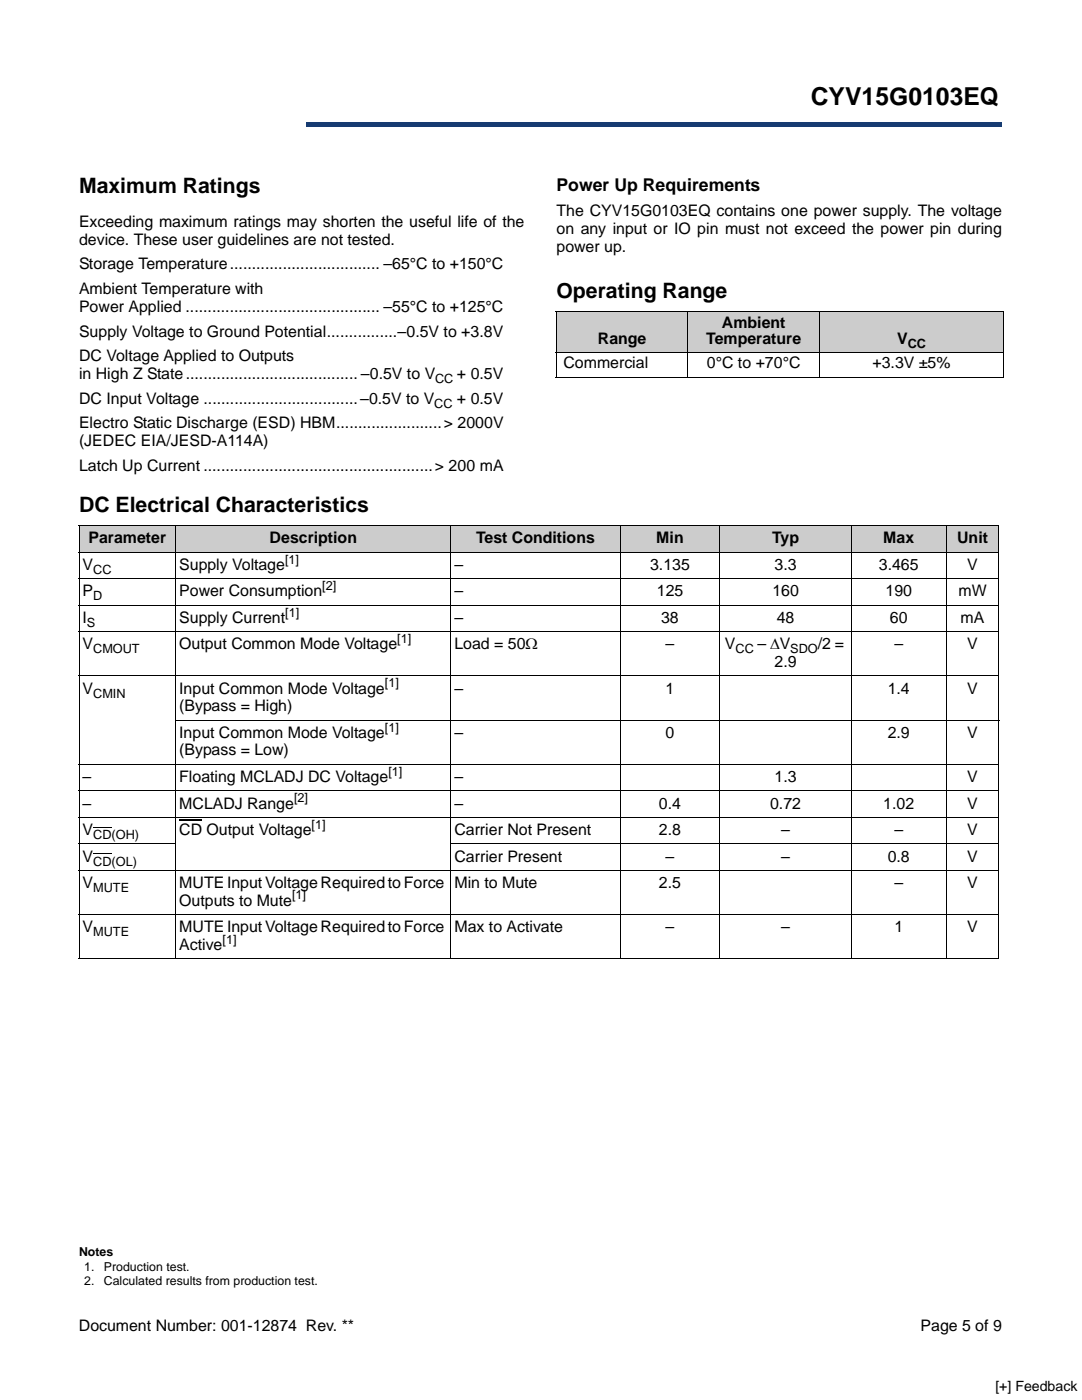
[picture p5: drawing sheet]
<svg xmlns="http://www.w3.org/2000/svg" width="216mm" height="279mm" viewBox="0 0 216 279" stroke-linecap="round" stroke-linejoin="round" font-family="sans-serif">
<defs><g id="words">
<text font-size="4.9" x="161.8" y="20.9">CYV15G0103EQ</text>
<g font-size="4.2">
<text x="15.8" y="38.6">Maximum Ratings</text>
<text x="111" y="59.4">Operating Range</text>
<text x="15.8" y="102.1">DC Electrical Characteristics</text>
</g>
<text font-size="3.5" x="111" y="38.1">Power Up Requirements</text>
<g font-size="3.2">
<text x="15.8" y="45.3">Exceeding maximum ratings may shorten the useful life of the</text>
<text x="111" y="43.2">The CYV15G0103EQ contains one power supply. The voltage</text>
<text x="111" y="46.7">on any input or IO pin must not exceed the power pin during</text>
<text x="15.8" y="48.8">device. These user guidelines are not tested.</text>
<text x="15.8" y="53.8">Storage Temperature.................................. –65°C to +150°C</text>
<text x="111" y="50.2">power up.</text>
<text x="15.8" y="58.7">Ambient Temperature with</text>
<text x="15.8" y="62.2">Power Applied ............................................ –55°C to +125°C</text>
<text x="144.1" y="65.4">Ambient</text>
<text x="15.8" y="67.2">Supply Voltage to Ground Potential................–0.5V to +3.8V</text>
<text x="119.3" y="68.6">Range</text>
<text x="140.9" y="68.6">Temperature</text>
<text x="179" y="68.6">V</text>
<text x="15.8" y="72.1">DC Voltage Applied to Outputs</text>
<text x="15.8" y="75.6">in High Z State....................................... –0.5V to V</text>
<text x="91.2" y="75.6">+ 0.5V</text>
<text x="112.4" y="73.5">Commercial</text>
<text x="141.1" y="73.5">0°C to +70°C</text>
<text x="174.1" y="73.5">+3.3V ±5%</text>
<text x="15.8" y="80.6">DC Input Voltage ...................................–0.5V to V</text>
<text x="91.2" y="80.6">+ 0.5V</text>
<text x="15.8" y="85.5">Electro Static Discharge (ESD) HBM........................&gt; 2000V</text>
<text x="15.8" y="89">(JEDEC EIA/JESD-A114A)</text>
<text x="15.8" y="94">Latch Up Current ....................................................&gt; 200 mA</text>
<text x="16.5" y="113.7">V</text>
<text x="17.7" y="108.4">Parameter</text>
<text x="35.8" y="113.7">Supply Voltage</text>
<text x="53.8" y="108.4">Description</text>
<text x="90.7" y="113.7">–</text>
<text x="95" y="108.4">Test Conditions</text>
<text x="129.7" y="113.7">3.135</text>
<text x="131" y="108.4">Min</text>
<text x="154.1" y="108.4">Typ</text>
<text x="154.6" y="113.7">3.3</text>
<text x="175.4" y="113.7">3.465</text>
<text x="176.3" y="108.4">Max</text>
<text x="191" y="108.4">Unit</text>
<text x="193" y="113.7">V</text>
<text x="16.5" y="119">P</text>
<text x="35.8" y="119">Power Consumption</text>
<text x="90.7" y="119">–</text>
<text x="131.1" y="119">125</text>
<text x="154.1" y="119">160</text>
<text x="176.7" y="119">190</text>
<text x="191.3" y="119">mW</text>
<text x="16.5" y="124.3">I</text>
<text x="35.8" y="124.3">Supply Current</text>
<text x="90.7" y="124.3">–</text>
<text x="131.9" y="124.3">38</text>
<text x="155" y="124.3">48</text>
<text x="177.6" y="124.3">60</text>
<text x="191.7" y="124.3">mA</text>
<text x="16.5" y="129.6">V</text>
<text x="35.8" y="129.6">Output Common Mode Voltage</text>
<text x="90.7" y="129.6">Load = 50Ω</text>
<text x="132.8" y="129.6">–</text>
<text x="144.7" y="129.6">V</text>
<text x="151.2" y="129.6">– ΔV</text>
<text x="163.2" y="129.6">/2 =</text>
<text x="178.5" y="129.6">–</text>
<text x="193" y="129.6">V</text>
<text x="154.6" y="133.1">2.9</text>
<text x="16.5" y="138.4">V</text>
<text x="35.8" y="138.4">Input Common Mode Voltage</text>
<text x="35.8" y="142">(Bypass = High)</text>
<text x="90.7" y="138.4">–</text>
<text x="132.8" y="138.4">1</text>
<text x="177.1" y="138.4">1.4</text>
<text x="193" y="138.4">V</text>
<text x="35.8" y="147.3">Input Common Mode Voltage</text>
<text x="90.7" y="147.3">–</text>
<text x="132.8" y="147.3">0</text>
<text x="177.1" y="147.3">2.9</text>
<text x="193" y="147.3">V</text>
<text x="35.8" y="150.8">(Bypass = Low)</text>
<text x="16.5" y="156.1">–</text>
<text x="16.5" y="161.4">–</text>
<text x="35.8" y="156.1">Floating MCLADJ DC Voltage</text>
<text x="35.8" y="161.4">MCLADJ Range</text>
<text x="90.7" y="156.1">–</text>
<text x="90.7" y="161.4">–</text>
<text x="131.5" y="161.4">0.4</text>
<text x="153.7" y="161.4">0.72</text>
<text x="154.6" y="156.1">1.3</text>
<text x="176.3" y="161.4">1.02</text>
<text x="193" y="156.1">V</text>
<text x="193" y="161.4">V</text>
<text x="16.5" y="166.6">V</text>
<text x="35.8" y="166.6">CD Output Voltage</text>
<text x="90.7" y="166.6">Carrier Not Present</text>
<text x="131.5" y="166.6">2.8</text>
<text x="155.9" y="166.6">–</text>
<text x="178.5" y="166.6">–</text>
<text x="193" y="166.6">V</text>
<text x="16.5" y="171.9">V</text>
<text x="90.7" y="171.9">Carrier Present</text>
<text x="132.8" y="171.9">–</text>
<text x="155.9" y="171.9">–</text>
<text x="177.1" y="171.9">0.8</text>
<text x="193" y="171.9">V</text>
<text x="16.5" y="177.2">V</text>
<text x="35.8" y="177.2">MUTE Input Voltage Required to Force</text>
<text x="90.7" y="177.2">Min to Mute</text>
<text x="131.5" y="177.2">2.5</text>
<text x="178.5" y="177.2">–</text>
<text x="193" y="177.2">V</text>
<text x="35.8" y="180.8">Outputs to Mute</text>
<text x="16.5" y="186.1">V</text>
<text x="35.8" y="186.1">MUTE Input Voltage Required to Force</text>
<text x="35.8" y="189.6">Active</text>
<text x="90.7" y="186.1">Max to Activate</text>
<text x="132.8" y="186.1">–</text>
<text x="155.9" y="186.1">–</text>
<text x="178.5" y="186.1">1</text>
<text x="193" y="186.1">V</text>
<text x="15.7" y="265.6">Document Number: 001-12874 Rev. **</text>
<text x="183.7" y="265.6">Page 5 of 9</text>
</g>
<text font-size="2.8" fill="#010101" x="198.6" y="277.6">[+] Feedback</text>
<g font-size="2.5">
<text x="181.1" y="69.4">CC</text>
<text x="86.8" y="76.4">CC</text>
<text x="86.7" y="81.4">CC</text>
<text x="56.9" y="112.5">[1]</text>
<text x="18.6" y="114.5">CC</text>
<text x="18.6" y="119.8">D</text>
<text x="64.3" y="117.8">[2]</text>
<text x="17.4" y="125.1">S</text>
<text x="56.9" y="123">[1]</text>
<text x="18.6" y="130.4">CMOUT</text>
<text x="79.2" y="128.3">[1]</text>
<text x="146.8" y="130.4">CC</text>
<text x="157.7" y="130.4">SDO</text>
<text x="76.8" y="137.2">[1]</text>
<text x="18.6" y="139.2">CMIN</text>
<text x="76.8" y="146">[1]</text>
<text x="77.5" y="154.8">[1]</text>
<text x="58.7" y="160.1">[2]</text>
<text x="18.6" y="167.4">CD(OH)</text>
<text x="62.2" y="165.4">[1]</text>
<text x="18.6" y="172.7">CD(OL)</text>
<text x="18.6" y="178">MUTE</text>
<text x="58.3" y="179.5">[1]</text>
<text x="18.6" y="186.9">MUTE</text>
<text x="44.4" y="188.3">[1]</text>
<text x="15.8" y="250.8">Notes</text>
<text x="16.8" y="253.6">1.</text>
<text x="16.8" y="256.4">2.</text>
<text x="20.7" y="256.4">Calculated results from production test.</text>
<text x="20.7" y="253.6">Production test.</text>
</g>
</g></defs>
<path d="M61 24.4h138.8v.9h-138.8z" fill="#163b71"/>
<path d="M61 24.4h138.9" fill="none" stroke="#163b71" stroke-width=".2"/>
<path d="M199.7 24.4h.2v1h-.2z" fill="#163b71"/>
<path d="M61 25.3h138.8" fill="none" stroke="#163b71" stroke-width=".2"/>
<path d="M61 24.3h.1v1h-.1z" fill="#163b71"/>
<path d="M15.8 8.6h45.2v18h-45.2z" fill="#fff"/>
<g fill="#ccc">
<path d="M111 62.2h26.3v8.1h-26.3z"/>
<path d="M137.3 62.2h26.2v8.1h-26.2z"/>
<path d="M163.5 62.2h36.8v8.1h-36.8z"/>
</g>
<g fill="#fff">
<path d="M111 70.3h26.3v5h-26.3z"/>
<path d="M137.3 70.3h26.2v5h-26.2z"/>
<path d="M163.5 70.3h36.8v5h-36.8z"/>
</g>
<path d="M110.9 62.2h89.4M110.9 70.3h89.4M110.9 75.3h89.4M111 62.3v12.9M137.3 62.1v13.3M163.5 62.1v13.3M200.3 62.3v12.9" fill="none" stroke="#000" stroke-width=".2"/>
<g fill="#ccc">
<path d="M15.8 104.9h19.3v5.3h-19.3z"/>
<path d="M35.1 104.9h54.9v5.3h-54.9z"/>
<path d="M90 104.9h33.7v5.3h-33.7z"/>
<path d="M123.7 104.9h20v5.3h-20z"/>
<path d="M143.7 104.9h26.2v5.3h-26.2z"/>
<path d="M169.9 104.9h18.9v5.3h-18.9z"/>
<path d="M188.8 104.9h10.5v5.3h-10.5z"/>
</g>
<g fill="#fff">
<path d="M15.8 110.2h19.3v5.3h-19.3z"/>
<path d="M35.1 110.2h54.9v5.3h-54.9z"/>
<path d="M90 110.2h33.7v5.3h-33.7z"/>
<path d="M123.7 110.2h20v5.3h-20z"/>
<path d="M143.7 110.2h26.2v5.3h-26.2z"/>
<path d="M169.9 110.2h18.9v5.3h-18.9z"/>
<path d="M188.8 110.2h10.5v5.3h-10.5z"/>
<path d="M15.8 115.5h19.3v5.3h-19.3z"/>
<path d="M35.1 115.5h54.9v5.3h-54.9z"/>
<path d="M90 115.5h33.7v5.3h-33.7z"/>
<path d="M123.7 115.5h20v5.3h-20z"/>
<path d="M143.7 115.5h26.2v5.3h-26.2z"/>
<path d="M169.9 115.5h18.9v5.3h-18.9z"/>
<path d="M188.8 115.5h10.5v5.3h-10.5z"/>
<path d="M15.8 120.8h19.3v5.3h-19.3z"/>
<path d="M35.1 120.8h54.9v5.3h-54.9z"/>
<path d="M90 120.8h33.7v5.3h-33.7z"/>
<path d="M123.7 120.8h20v5.3h-20z"/>
<path d="M143.7 120.8h26.2v5.3h-26.2z"/>
<path d="M169.9 120.8h18.9v5.3h-18.9z"/>
<path d="M188.8 120.8h10.5v5.3h-10.5z"/>
<path d="M15.8 126.1h19.3v8.8h-19.3z"/>
<path d="M35.1 126.1h54.9v8.8h-54.9z"/>
<path d="M90 126.1h33.7v8.8h-33.7z"/>
<path d="M123.7 126.1h20v8.8h-20z"/>
<path d="M143.7 126.1h26.2v8.8h-26.2z"/>
<path d="M169.9 126.1h18.9v8.8h-18.9z"/>
<path d="M188.8 126.1h10.5v8.8h-10.5z"/>
<path d="M15.8 134.9h19.3v17.6h-19.3z"/>
<path d="M35.1 134.9h54.9v8.8h-54.9z"/>
<path d="M90 134.9h33.7v8.8h-33.7z"/>
<path d="M123.7 134.9h20v8.8h-20z"/>
<path d="M143.7 134.9h45.1v8.8h-45.1z"/>
<path d="M188.8 134.9h10.5v8.8h-10.5z"/>
<path d="M35.1 143.7h54.9v8.8h-54.9z"/>
<path d="M90 143.7h33.7v8.8h-33.7z"/>
<path d="M123.7 143.7h20v8.8h-20z"/>
<path d="M143.7 143.7h45.1v8.8h-45.1z"/>
<path d="M188.8 143.7h10.5v8.8h-10.5z"/>
<path d="M15.8 152.5h19.3v5.3h-19.3z"/>
<path d="M35.1 152.5h54.9v5.3h-54.9z"/>
<path d="M90 152.5h33.7v5.3h-33.7z"/>
<path d="M123.7 152.5h46.2v5.3h-46.2z"/>
<path d="M169.9 152.5h29.4v5.3h-29.4z"/>
<path d="M15.8 157.8h19.3v5.3h-19.3z"/>
<path d="M35.1 157.8h54.9v5.3h-54.9z"/>
<path d="M90 157.8h33.7v5.3h-33.7z"/>
<path d="M123.7 157.8h20v5.3h-20z"/>
<path d="M143.7 157.8h26.2v5.3h-26.2z"/>
<path d="M169.9 157.8h18.9v5.3h-18.9z"/>
<path d="M188.8 157.8h10.5v5.3h-10.5z"/>
<path d="M15.8 163.1h19.3v5.3h-19.3z"/>
</g>
<path d="M18.6 165h3.7" fill="none" stroke="#000" stroke-width=".2"/>
<path d="M35.1 163.1h54.9v10.6h-54.9z" fill="#fff"/>
<path d="M35.8 163.7h4.5" fill="none" stroke="#000" stroke-width=".23"/>
<g fill="#fff">
<path d="M90 163.1h33.7v5.3h-33.7z"/>
<path d="M123.7 163.1h20v5.3h-20z"/>
<path d="M143.7 163.1h26.2v5.3h-26.2z"/>
<path d="M169.9 163.1h18.9v5.3h-18.9z"/>
<path d="M188.8 163.1h10.5v5.3h-10.5z"/>
<path d="M15.8 168.4h19.3v5.3h-19.3z"/>
</g>
<path d="M18.6 170.3h3.7" fill="none" stroke="#000" stroke-width=".2"/>
<g fill="#fff">
<path d="M90 168.4h33.7v5.3h-33.7z"/>
<path d="M123.7 168.4h20v5.3h-20z"/>
<path d="M143.7 168.4h26.2v5.3h-26.2z"/>
<path d="M169.9 168.4h18.9v5.3h-18.9z"/>
<path d="M188.8 168.4h10.5v5.3h-10.5z"/>
<path d="M15.8 173.7h19.3v8.8h-19.3z"/>
<path d="M35.1 173.7h54.9v8.8h-54.9z"/>
<path d="M90 173.7h33.7v8.8h-33.7z"/>
<path d="M123.7 173.7h20v8.8h-20z"/>
<path d="M143.7 173.7h45.1v8.8h-45.1z"/>
<path d="M188.8 173.7h10.5v8.8h-10.5z"/>
<path d="M15.8 182.5h19.3v8.8h-19.3z"/>
<path d="M35.1 182.5h54.9v8.8h-54.9z"/>
<path d="M90 182.5h33.7v8.8h-33.7z"/>
<path d="M123.7 182.5h20v8.8h-20z"/>
<path d="M143.7 182.5h26.2v8.8h-26.2z"/>
<path d="M169.9 182.5h18.9v8.8h-18.9z"/>
<path d="M188.8 182.5h10.5v8.8h-10.5z"/>
</g>
<g fill="none" stroke="#000" stroke-width=".2">
<path d="M15.7 104.9h183.7M15.7 110.2h183.7M15.7 115.5h183.7M15.8 105v86.3M35.1 104.8v86.6M90 104.8v86.6M123.7 104.8v86.6M143.7 104.8v86.6M169.9 104.8v86.6M188.8 104.8v86.6M199.3 105v86.3M15.7 120.8h183.7"/>
<path d="M15.7 126.1h183.7M15.7 134.9h183.7M15.7 152.5h183.7M15.7 157.8h183.7M35 143.7h164.4M15.7 163.1h183.7M15.7 168.4h19.4M15.7 173.7h183.7M89.9 168.4h109.5M15.7 182.5h183.7M15.7 191.3h183.7"/>
</g>
<use href="#words"/>
</svg>
